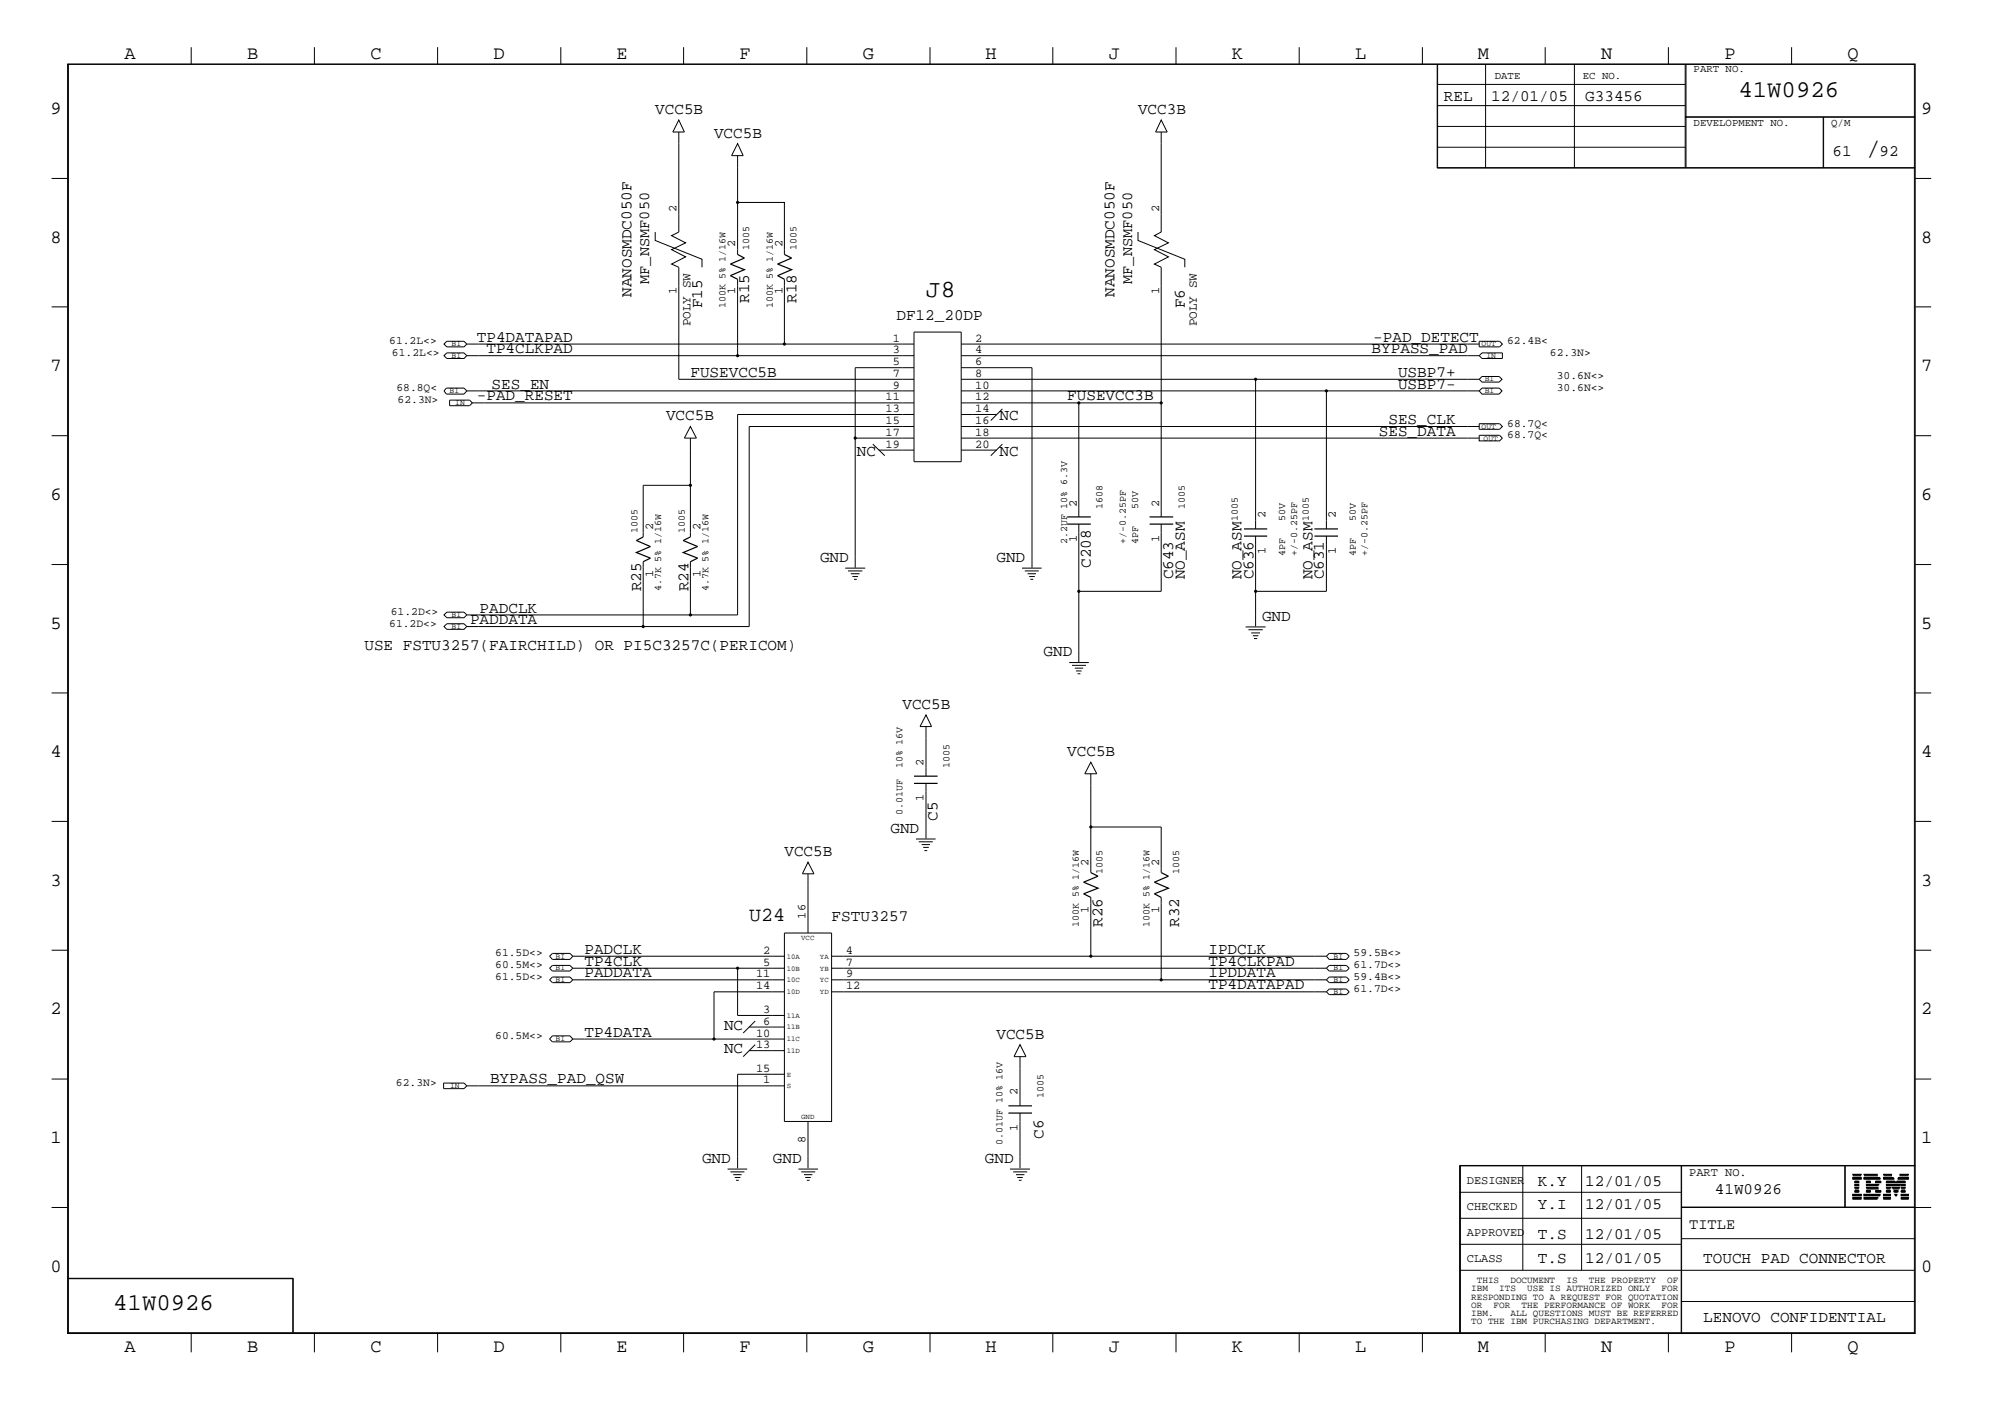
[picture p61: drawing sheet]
<svg xmlns="http://www.w3.org/2000/svg" width="423mm" height="300mm" viewBox="0 0 423 300" stroke-linecap="round" stroke-linejoin="round" font-family="sans-serif">
<defs><g id="words">
<g font-size="5.2">
<text x="395" y="32.9">/</text>
<text x="196" y="62.8">J8</text>
</g>
<g font-size="5.1">
<text x="368" y="20.5">41W0926</text>
<text x="24" y="277.2">41W0926</text>
</g>
<text font-size="4.2" x="158.6" y="194.9">U24</text>
<g font-size="4">
<text x="26.3" y="12.5">A</text>
<text x="52.3" y="12.5">B</text>
<text x="78.4" y="12.5">C</text>
<text x="104.5" y="12.5">D</text>
<text x="130.5" y="12.5">E</text>
<text x="156.5" y="12.5">F</text>
<text x="182.6" y="12.5">G</text>
<text x="208.6" y="12.5">H</text>
<text x="234.7" y="12.5">J</text>
<text x="260.8" y="12.5">K</text>
<text x="286.9" y="12.5">L</text>
<text x="312.8" y="12.5">M</text>
<text x="338.9" y="12.5">N</text>
<text x="365" y="12.5">P</text>
<text x="391.1" y="12.5">Q</text>
<text x="10.7" y="24.1">9</text>
<text x="406.7" y="24.1">9</text>
<text x="10.7" y="51.4">8</text>
<text x="406.7" y="51.4">8</text>
<text x="10.7" y="78.6">7</text>
<text x="406.7" y="78.6">7</text>
<text x="10.7" y="105.8">6</text>
<text x="406.7" y="105.8">6</text>
<text x="10.7" y="133.1">5</text>
<text x="406.7" y="133.1">5</text>
<text x="10.7" y="160.2">4</text>
<text x="406.7" y="160.2">4</text>
<text x="10.7" y="187.5">3</text>
<text x="406.7" y="187.5">3</text>
<text x="10.7" y="214.6">2</text>
<text x="406.7" y="214.6">2</text>
<text x="10.7" y="241.9">1</text>
<text x="406.7" y="241.9">1</text>
<text x="10.7" y="269.2">0</text>
<text x="406.7" y="269.2">0</text>
<text x="26.3" y="286.2">A</text>
<text x="52.3" y="286.2">B</text>
<text x="78.4" y="286.2">C</text>
<text x="104.5" y="286.2">D</text>
<text x="130.5" y="286.2">E</text>
<text x="156.5" y="286.2">F</text>
<text x="182.6" y="286.2">G</text>
<text x="208.6" y="286.2">H</text>
<text x="234.7" y="286.2">J</text>
<text x="260.8" y="286.2">K</text>
<text x="286.9" y="286.2">L</text>
<text x="312.8" y="286.2">M</text>
<text x="338.9" y="286.2">N</text>
<text x="365" y="286.2">P</text>
<text x="391.1" y="286.2">Q</text>
</g>
<g font-size="3.4">
<text x="305.6" y="21.4">REL</text>
<text x="315.6" y="21.4">12/01/05</text>
<text x="335.5" y="21.4">G33456</text>
<text x="138.7" y="24.2">VCC5B</text>
<text x="151.1" y="29.2">VCC5B</text>
<text x="240.9" y="24.2">VCC3B</text>
<text x="387.9" y="32.9">61</text>
<text x="397.8" y="32.9">92</text>
<text x="133.7" y="62.8" transform="rotate(-90 133.7 62.8)">NANOSMDC050F</text>
<text x="148.6" y="65.3" transform="rotate(-90 148.6 65.3)">F15</text>
<text x="158.6" y="64.1" transform="rotate(-90 158.6 64.1)">R15</text>
<text x="168.6" y="64.1" transform="rotate(-90 168.6 64.1)">R18</text>
<text x="235.9" y="62.8" transform="rotate(-90 235.9 62.8)">NANOSMDC050F</text>
<text x="250.8" y="65.3" transform="rotate(-90 250.8 65.3)">F6</text>
<text x="189.7" y="67.8">DF12_20DP</text>
<text x="100.9" y="72.3">TP4DATAPAD</text>
<text x="103" y="74.8">TP4CLKPAD</text>
<text x="290.3" y="74.8">BYPASS_PAD</text>
<text x="290.7" y="72.3">-PAD_DETECT</text>
<text x="104.1" y="82.3">SES_EN</text>
<text x="146.1" y="79.8">FUSEVCC5B</text>
<text x="295.9" y="79.8">USBP7+</text>
<text x="295.9" y="82.3">USBP7-</text>
<text x="100.9" y="84.8">-PAD_RESET</text>
<text x="141" y="89">VCC5B</text>
<text x="211.6" y="88.9">NC</text>
<text x="225.9" y="84.8">FUSEVCC3B</text>
<text x="293.9" y="89.7">SES_CLK</text>
<text x="291.8" y="92.2">SES_DATA</text>
<text x="181.4" y="96.4">NC</text>
<text x="211.6" y="96.4">NC</text>
<text x="173.6" y="118.9">GND</text>
<text x="210.9" y="118.9">GND</text>
<text x="135.7" y="125.1" transform="rotate(-90 135.7 125.1)">R25</text>
<text x="145.7" y="125.1" transform="rotate(-90 145.7 125.1)">R24</text>
<text x="230.9" y="120.1" transform="rotate(-90 230.9 120.1)">C208</text>
<text x="248.3" y="122.6" transform="rotate(-90 248.3 122.6)">C643</text>
<text x="250.8" y="122.6" transform="rotate(-90 250.8 122.6)">NO_ASM</text>
<text x="262.8" y="122.6" transform="rotate(-90 262.8 122.6)">NO_ASM</text>
<text x="265.3" y="122.6" transform="rotate(-90 265.3 122.6)">C636</text>
<text x="277.8" y="122.6" transform="rotate(-90 277.8 122.6)">NO_ASM</text>
<text x="280.2" y="122.6" transform="rotate(-90 280.2 122.6)">C631</text>
<text x="101.5" y="129.6">PADCLK</text>
<text x="267.1" y="131.3">GND</text>
<text x="77.1" y="137.6">USE FSTU3257(FAIRCHILD) OR PI5C3257C(PERICOM)</text>
<text x="99.5" y="132.1">PADDATA</text>
<text x="220.9" y="138.9">GND</text>
<text x="191" y="150">VCC5B</text>
<text x="225.9" y="160">VCC5B</text>
<text x="198.5" y="173.7" transform="rotate(-90 198.5 173.7)">C5</text>
<text x="188.5" y="176.2">GND</text>
<text x="166" y="181.2">VCC5B</text>
<text x="176" y="194.9">FSTU3257</text>
<text x="233.3" y="196.2" transform="rotate(-90 233.3 196.2)">R26</text>
<text x="249.6" y="196.2" transform="rotate(-90 249.6 196.2)">R32</text>
<text x="123.7" y="201.9">PADCLK</text>
<text x="255.8" y="201.9">IPDCLK</text>
<text x="123.7" y="206.8">PADDATA</text>
<text x="123.7" y="204.4">TP4CLK</text>
<text x="255.8" y="209.4">TP4DATAPAD</text>
<text x="255.8" y="204.4">TP4CLKPAD</text>
<text x="255.8" y="206.8">IPDDATA</text>
<text x="123.7" y="219.4">TP4DATA</text>
<text x="153.2" y="217.9">NC</text>
<text x="210.9" y="219.9">VCC5B</text>
<text x="153.2" y="222.9">NC</text>
<text x="103.7" y="229.3">BYPASS_PAD_QSW</text>
<text x="220.9" y="241" transform="rotate(-90 220.9 241)">C6</text>
<text x="148.6" y="246">GND</text>
<text x="163.6" y="246">GND</text>
<text x="208.4" y="246">GND</text>
<text x="325.5" y="251">K.Y</text>
<text x="335.5" y="251">12/01/05</text>
<text x="325.5" y="255.9">Y.I</text>
<text x="335.5" y="255.9">12/01/05</text>
<text x="363" y="252.7">41W0926</text>
<text x="325.5" y="262.2">T.S</text>
<text x="335.5" y="262.2">12/01/05</text>
<text x="325.5" y="267.2">T.S</text>
<text x="335.5" y="267.2">12/01/05</text>
<text x="360.5" y="267.2">TOUCH PAD CONNECTOR</text>
<text x="360.5" y="279.7">LENOVO CONFIDENTIAL</text>
</g>
<g font-size="3.2">
<text x="137.4" y="60.1" transform="rotate(-90 137.4 60.1)">MF_NSMF050</text>
<text x="239.6" y="60.1" transform="rotate(-90 239.6 60.1)">MF_NSMF050</text>
<text x="357.5" y="260">TITLE</text>
</g>
<g font-size="2.7">
<text x="146.1" y="69.1" transform="rotate(-90 146.1 69.1)">POLY SW</text>
<text x="253.3" y="69.1" transform="rotate(-90 253.3 69.1)">POLY SW</text>
</g>
<g font-size="2.5">
<text x="143.2" y="44.9" transform="rotate(-90 143.2 44.9)">2</text>
<text x="245.4" y="44.9" transform="rotate(-90 245.4 44.9)">2</text>
<text x="155.6" y="52.3" transform="rotate(-90 155.6 52.3)">2</text>
<text x="165.6" y="52.3" transform="rotate(-90 165.6 52.3)">2</text>
<text x="143.2" y="62.3" transform="rotate(-90 143.2 62.3)">1</text>
<text x="155.6" y="62.3" transform="rotate(-90 155.6 62.3)">1</text>
<text x="165.6" y="62.3" transform="rotate(-90 165.6 62.3)">1</text>
<text x="245.4" y="62.3" transform="rotate(-90 245.4 62.3)">1</text>
<text x="189" y="72.3">1</text>
<text x="189" y="77.3">5</text>
<text x="189" y="74.8">3</text>
<text x="206.4" y="74.8">4</text>
<text x="206.4" y="72.3">2</text>
<text x="206.4" y="77.3">6</text>
<text x="189" y="79.8">7</text>
<text x="189" y="82.3">9</text>
<text x="206.4" y="79.8">8</text>
<text x="206.4" y="82.3">10</text>
<text x="187.5" y="84.8">11</text>
<text x="187.5" y="87.2">13</text>
<text x="187.5" y="89.7">15</text>
<text x="206.4" y="84.8">12</text>
<text x="206.4" y="87.2">14</text>
<text x="206.4" y="89.7">16</text>
<text x="187.5" y="92.2">17</text>
<text x="187.5" y="94.7">19</text>
<text x="206.4" y="92.2">18</text>
<text x="206.4" y="94.7">20</text>
<text x="227.9" y="107.2" transform="rotate(-90 227.9 107.2)">2</text>
<text x="245.4" y="107.2" transform="rotate(-90 245.4 107.2)">2</text>
<text x="138.3" y="112.2" transform="rotate(-90 138.3 112.2)">2</text>
<text x="148.3" y="112.2" transform="rotate(-90 148.3 112.2)">2</text>
<text x="267.9" y="109.6" transform="rotate(-90 267.9 109.6)">2</text>
<text x="282.8" y="109.6" transform="rotate(-90 282.8 109.6)">2</text>
<text x="227.9" y="114.7" transform="rotate(-90 227.9 114.7)">1</text>
<text x="245.4" y="114.7" transform="rotate(-90 245.4 114.7)">1</text>
<text x="267.9" y="117.2" transform="rotate(-90 267.9 117.2)">1</text>
<text x="282.8" y="117.2" transform="rotate(-90 282.8 117.2)">1</text>
<text x="138.3" y="122.2" transform="rotate(-90 138.3 122.2)">1</text>
<text x="148.3" y="122.2" transform="rotate(-90 148.3 122.2)">1</text>
<text x="195.5" y="162.1" transform="rotate(-90 195.5 162.1)">2</text>
<text x="195.5" y="169.5" transform="rotate(-90 195.5 169.5)">1</text>
<text x="230.4" y="183.2" transform="rotate(-90 230.4 183.2)">2</text>
<text x="245.4" y="183.2" transform="rotate(-90 245.4 183.2)">2</text>
<text x="170.5" y="194.4" transform="rotate(-90 170.5 194.4)">16</text>
<text x="230.4" y="193.2" transform="rotate(-90 230.4 193.2)">1</text>
<text x="245.4" y="193.2" transform="rotate(-90 245.4 193.2)">1</text>
<text x="161.5" y="201.9">2</text>
<text x="179.1" y="201.9">4</text>
<text x="160" y="206.8">11</text>
<text x="160" y="209.4">14</text>
<text x="161.5" y="204.4">5</text>
<text x="179.1" y="204.4">7</text>
<text x="179.1" y="206.8">9</text>
<text x="179.1" y="209.4">12</text>
<text x="161.5" y="214.4">3</text>
<text x="160" y="219.4">10</text>
<text x="160" y="221.8">13</text>
<text x="161.5" y="216.8">6</text>
<text x="160" y="226.8">15</text>
<text x="161.5" y="229.3">1</text>
<text x="215.4" y="231.8" transform="rotate(-90 215.4 231.8)">2</text>
<text x="215.4" y="239.4" transform="rotate(-90 215.4 239.4)">1</text>
<text x="170.5" y="241.8" transform="rotate(-90 170.5 241.8)">8</text>
<text x="310.5" y="250.6">DESIGNER</text>
<text x="357.5" y="248.8">PART NO.</text>
<text x="310.5" y="256.1">CHECKED</text>
<text x="310.5" y="261.5">APPROVED</text>
<text x="310.5" y="267">CLASS</text>
</g>
<g font-size="2.4">
<text x="82.4" y="72.8">61.2L&lt;&gt;</text>
<text x="83" y="75.3">61.2L&lt;&gt;</text>
<text x="319" y="72.8">62.4B&lt;</text>
<text x="328.1" y="75.3">62.3N&gt;</text>
<text x="83.9" y="82.7">68.8Q&lt;</text>
<text x="329.5" y="80.3">30.6N&lt;&gt;</text>
<text x="329.5" y="82.7">30.6N&lt;&gt;</text>
<text x="84.2" y="85.3">62.3N&gt;</text>
<text x="319" y="92.7">68.7Q&lt;</text>
<text x="319" y="90.3">68.7Q&lt;</text>
<text x="82.7" y="130.1">61.2D&lt;&gt;</text>
<text x="82.4" y="132.6">61.2D&lt;&gt;</text>
<text x="104.8" y="202.4">61.5D&lt;&gt;</text>
<text x="286.5" y="202.4">59.5B&lt;&gt;</text>
<text x="104.8" y="207.3">61.5D&lt;&gt;</text>
<text x="104.8" y="204.9">60.5M&lt;&gt;</text>
<text x="286.5" y="209.9">61.7D&lt;&gt;</text>
<text x="286.5" y="204.9">61.7D&lt;&gt;</text>
<text x="286.5" y="207.3">59.4B&lt;&gt;</text>
<text x="104.8" y="219.9">60.5M&lt;&gt;</text>
<text x="83.8" y="229.8">62.3N&gt;</text>
</g>
<g font-size="2.3">
<text x="316.4" y="16.7">DATE</text>
<text x="335" y="16.7">EC NO.</text>
<text x="358.5" y="15.2">PART NO.</text>
<text x="358.5" y="26.6">DEVELOPMENT NO.</text>
<text x="387.6" y="26.6">Q/M</text>
</g>
<g font-size="2.1">
<text x="158.6" y="52.8" transform="rotate(-90 158.6 52.8)">1005</text>
<text x="168.6" y="52.8" transform="rotate(-90 168.6 52.8)">1005</text>
<text x="153.6" y="65.3" transform="rotate(-90 153.6 65.3)">100K 5% 1/16W</text>
<text x="163.6" y="65.3" transform="rotate(-90 163.6 65.3)">100K 5% 1/16W</text>
<text x="233.3" y="107.7" transform="rotate(-90 233.3 107.7)">1608</text>
<text x="240.9" y="107.7" transform="rotate(-90 240.9 107.7)">50V</text>
<text x="250.8" y="107.7" transform="rotate(-90 250.8 107.7)">1005</text>
<text x="135" y="112.7" transform="rotate(-90 135 112.7)">1005</text>
<text x="144.9" y="112.7" transform="rotate(-90 144.9 112.7)">1005</text>
<text x="262" y="110.2" transform="rotate(-90 262 110.2)">1005</text>
<text x="272" y="110.2" transform="rotate(-90 272 110.2)">50V</text>
<text x="277" y="110.2" transform="rotate(-90 277 110.2)">1005</text>
<text x="287" y="110.2" transform="rotate(-90 287 110.2)">50V</text>
<text x="225.9" y="115.1" transform="rotate(-90 225.9 115.1)">2.2UF 10% 6.3V</text>
<text x="238.3" y="115.1" transform="rotate(-90 238.3 115.1)">+/-0.25PF</text>
<text x="240.9" y="115.1" transform="rotate(-90 240.9 115.1)">4PF</text>
<text x="272" y="117.7" transform="rotate(-90 272 117.7)">4PF</text>
<text x="274.6" y="117.7" transform="rotate(-90 274.6 117.7)">+/-0.25PF</text>
<text x="287" y="117.7" transform="rotate(-90 287 117.7)">4PF</text>
<text x="289.5" y="117.7" transform="rotate(-90 289.5 117.7)">+/-0.25PF</text>
<text x="140" y="125.1" transform="rotate(-90 140 125.1)">4.7K 5% 1/16W</text>
<text x="149.9" y="125.1" transform="rotate(-90 149.9 125.1)">4.7K 5% 1/16W</text>
<text x="191" y="162.5" transform="rotate(-90 191 162.5)">10% 16V</text>
<text x="201" y="162.5" transform="rotate(-90 201 162.5)">1005</text>
<text x="191" y="172.5" transform="rotate(-90 191 172.5)">0.01UF</text>
<text x="233.3" y="184.9" transform="rotate(-90 233.3 184.9)">1005</text>
<text x="249.6" y="184.9" transform="rotate(-90 249.6 184.9)">1005</text>
<text x="228.3" y="196.2" transform="rotate(-90 228.3 196.2)">100K 5% 1/16W</text>
<text x="243.3" y="196.2" transform="rotate(-90 243.3 196.2)">100K 5% 1/16W</text>
<text x="220.9" y="232.3" transform="rotate(-90 220.9 232.3)">1005</text>
<text x="212.2" y="242.2" transform="rotate(-90 212.2 242.2)">0.01UF 10% 16V</text>
</g>
<g font-size="2">
<text x="311.4" y="273.2">IBM</text>
<text x="311.4" y="275">RESPONDING TO A REQUEST FOR QUOTATION</text>
<text x="312.6" y="271.4">THIS</text>
<text x="317.3" y="273.2">ITS</text>
<text x="319.7" y="271.4">DOCUMENT</text>
<text x="323.3" y="273.2">USE IS AUTHORIZED ONLY</text>
<text x="331.6" y="271.4">IS</text>
<text x="336.3" y="271.4">THE PROPERTY</text>
<text x="351.7" y="273.2">FOR</text>
<text x="352.9" y="271.4">OF</text>
<text x="311.4" y="276.7">OR</text>
<text x="311.4" y="278.6">IBM.</text>
<text x="311.4" y="280.2">TO THE IBM PURCHASING DEPARTMENT.</text>
<text x="316.1" y="276.7">FOR</text>
<text x="319.7" y="278.6">ALL QUESTIONS MUST BE REFERRED</text>
<text x="322.1" y="276.7">THE PERFORMANCE OF WORK</text>
<text x="351.7" y="276.7">FOR</text>
</g>
<g font-size="1.7">
<text x="95.6" y="75.7">BI</text>
<text x="95.6" y="73.2">BI</text>
<text x="313.6" y="73.2">OUT</text>
<text x="314.6" y="75.7">IN</text>
<text x="95.2" y="83.2">BI</text>
<text x="314.3" y="80.7">BI</text>
<text x="314.3" y="83.2">BI</text>
<text x="96.4" y="85.7">IN</text>
<text x="313.6" y="90.7">OUT</text>
<text x="314" y="93.2">OUT</text>
<text x="95.6" y="130.6">BI</text>
<text x="95.6" y="133.1">BI</text>
<text x="117.6" y="202.9">BI</text>
<text x="282.3" y="202.9">BI</text>
<text x="117.6" y="207.9">BI</text>
<text x="117.6" y="205.3">BI</text>
<text x="282.3" y="207.9">BI</text>
<text x="282.3" y="205.3">BI</text>
<text x="282.3" y="210.3">BI</text>
<text x="117.6" y="220.3">BI</text>
<text x="95.2" y="230.2">IN</text>
</g>
<g font-size="1.6">
<text x="166.5" y="202.9">10A</text>
<text x="169.6" y="198.9">VCC</text>
<text x="173.6" y="202.9">YA</text>
<text x="166.5" y="207.9">10C</text>
<text x="166.5" y="205.4">10B</text>
<text x="173.6" y="207.9">YC</text>
<text x="173.6" y="205.4">YB</text>
<text x="166.5" y="215.4">11A</text>
<text x="166.5" y="210.4">10D</text>
<text x="173.6" y="210.4">YD</text>
<text x="166.5" y="220.3">11C</text>
<text x="166.5" y="217.8">11B</text>
<text x="166.5" y="222.8">11D</text>
<text x="166.5" y="227.8">E</text>
<text x="166.5" y="230.3">S</text>
<text x="169.6" y="236.8">GND</text>
</g>
</g></defs>
<g fill="none" stroke="#000" stroke-width=".21">
<path d="M14.3 13.5h391.1v268.7h-391.1zM14.5 13.6h390.7v268.4h-390.7zM40.5 10v3.5M66.5 10v3.5M92.6 10v3.5M118.7 10v3.5M144.7 10v3.5M170.8 10v3.5M196.9 10v3.5M222.8 10v3.5M248.9 10v3.5M275 10v3.5"/>
<path d="M301.1 10v3.5M304.2 13.5v22.1h101.2M304.2 17.9h52.5M304.3 13.5v22.1M314.5 13.5v22.1M327.1 10v3.5M333.2 13.5v22.1M353.1 10v3.5M356.7 13.5v22.1M356.9 13.5v22.1M379.2 10v3.5M10.9 37.8h3.4"/>
<path d="M143.7 25.4l1.2 2.5h-2.5zM143.7 27.9v21.2l-1.5 .8 2.9 1.5-2.9 1.4 2.9 1.6-2.9 1.5 1.5 .7v23.7h49.8M156.1 30.4l1.2 2.5h-2.4zM156.1 32.9v9.9M245.8 25.4l1.3 2.5h-2.5zM245.8 27.9v21.2l-1.5 .8 3 1.5-3 1.4 3 1.6-3 1.5 1.5 .7v52.8M304.2 35.5h101.2M304.2 26.8h52.5M304.2 22.4h52.5M304.3 31.2h52.4M356.7 24.8h48.7M356.7 24.7h48.7"/>
<path d="M385.9 24.8v10.8M386 24.8v10.8M405.4 37.8h3.4M138.7 49.1v1.8l9.9 4v1.7M156.1 59.1v16.2h37.4M156.1 53.8v-11h9.9v11M166 59.1v13.7h27.5M240.9 49.1v1.8l9.9 4v1.7M10.9 64.9h3.4M94 75.3l.6-.6h3.6l.6 .6-.6 .6h-3.6zM94 72.8l.6-.6h3.6l.6 .6-.6 .6h-3.6zM98.8 75.3h57.3"/>
<path d="M98.8 72.8h67.2M193.5 70.3h10v27.4h-10zM193.5 77.8h-12.5v42.3M203.5 77.8h14.9v42.3M203.5 75.3h109.6M203.5 72.8h109.6M313.1 72.2h4.3l.6 .6-.6 .6h-4.3zM313.7 79.7h3.6l.6 .6-.6 .6h-3.6l-.6-.6zM313.7 74.7h4.3v1.2h-4.3l-.6-.6zM405.4 64.9h3.4M10.9 92.2h3.4M94.5 82.1h3.7l.6 .6-.6 .7h-3.7l-.5-.7z"/>
<path d="M95.2 84.7h4.2l.6 .6-.6 .6h-4.2zM98.8 82.7h94.7M100 85.3h93.5M146.1 90.3l1.3 2.4h-2.5zM146.1 92.7v20.9M181 92.7h12.5M184.7 94l2.6 2.4M186 95.3h7.5M193.5 87.7h-37.4v42.4h-57.3M193.5 90.3h-34.9v42.3h-59.8M203.5 92.7h109.6M203.5 95.3h7.4"/>
<path d="M203.5 90.3h109.6M203.5 87.7h7.4M203.5 85.3h42.3M203.5 82.7h109.6M203.5 80.3h109.6M212.2 94l-2.5 2.4M212.2 86.5l-2.5 2.5M228.3 85.3v24.1M265.8 80.3v31.6M280.8 82.7v29.2M313.1 89.7h4.3l.6 .6-.6 .5h-4.3zM313.1 92.1h4.3l.6 .6-.6 .6h-4.3z"/>
<path d="M313.7 82.1h3.6l.6 .6-.6 .7h-3.6l-.6-.7zM405.4 92.2h3.4M10.9 119.5h3.4M136.1 118.9v13.7M146.1 118.9v11.2M146.1 102.7h-10v10.9M228.3 110.9v29.2M245.8 110.9v14.2h-17.5M265.8 113.5v19.1M280.8 113.5v11.6h-15M405.4 119.5h3.4M94 130.1l.6-.6h3.6l.6 .6-.6 .6h-3.6z"/>
<path d="M94 132.6l.6-.6h3.6l.6 .6-.6 .6h-3.6zM178.9 120.2h4.2M179.5 120.8h3M180.1 121.4h1.8M180.4 122h1.2M180.8 122.6h.6M216.3 120.2h4.2M216.9 120.8h3M217.5 121.4h1.8M217.8 122h1.2M218.1 122.6h.6M263.7 132.7h4.2"/>
<path d="M264.2 133.3h3.1M264.8 133.9h1.9M265.2 134.5h1.2M265.4 135.1h.7M10.9 146.6h3.4M196 151.3l1.2 2.5h-2.5zM196 153.8v10.5M226.3 140.2h4.2M226.9 140.8h3M227.5 141.4h1.8M227.8 142h1.1M228.1 142.6h.6"/>
<path d="M405.4 146.6h3.4M10.9 173.8h3.4M193.9 177.5h4.1M194.5 178.1h2.9M195.1 178.7h1.8M195.4 179.3h1.2M196 165.8v11.7M230.9 161.3l1.3 2.4h-2.6zM230.9 163.7v21M230.9 175h14.9v9.7M405.4 173.8h3.4M166 197.4h10v39.9h-10z"/>
<path d="M171 182.5l1.3 2.4h-2.5zM171 184.9v12.5M195.7 180h.6M230.9 189.9v12.5M245.8 189.9v17.4M10.9 201.1h3.4M116.3 202.4l.6-.6h3.8l.5 .6-.5 .6h-3.8zM116.3 204.9l.6-.6h3.8l.5 .6-.5 .6h-3.8zM116.9 206.8h3.8l.5 .5-.5 .6h-3.8l-.6-.6zM116.9 219.2h3.8l.5 .7-.5 .6h-3.8l-.6-.6zM121.2 204.9h34.9v10h9.9M121.2 207.3h44.8"/>
<path d="M121.2 202.4h44.8M121.2 219.9h44.8M156.1 204.9h9.9M158.6 217.3h7.4M159.9 216.1l-2.6 2.5M166 209.9h-14.9v10M176 209.9h104.8M176 207.3h104.8M176 204.9h104.8M176 202.4h104.8M280.8 207.3l.5-.5h3.7l.6 .5-.6 .6h-3.7zM280.8 202.4l.5-.6h3.7l.6 .6-.6 .6h-3.7z"/>
<path d="M280.8 204.9l.5-.6h3.7l.6 .6-.6 .6h-3.7zM281.3 209.3h3.7l.6 .6-.6 .6h-3.7l-.5-.6zM405.4 201.1h3.4M10.9 228.3h3.4M93.9 229.2h4.3l.6 .6-.6 .6h-4.3zM98.8 229.8h67.2M158.6 222.3h7.4M159.9 221.1l-2.6 2.5M166 227.3h-9.9v19.9M171 237.3v9.9M215.9 221.1l1.3 2.5h-2.6zM215.9 223.6v10.4"/>
<path d="M215.9 235.5v11.7M405.4 228.3h3.4M10.9 255.5h3.4M154 247.4h4.2M154.6 248h3M155.2 248.6h1.8M155.5 249.2h1.2M155.8 249.8h.6M169 247.4h4.1M169.6 248h3M170.2 248.6h1.8M170.4 249.2h1.2"/>
<path d="M170.8 249.8h.6M213.8 247.4h4.2M214.5 248h2.9M215.1 248.6h1.7M215.3 249.2h1.2M215.6 249.8h.6M308.9 246.7h96.5M308.9 257.8h47M308.9 252.3h47M309.1 246.6v35.4M322.3 246.6v22.2M334.8 246.6v22.2"/>
<path d="M355.9 246.6v35.4M355.9 255.4h49.5M355.9 255.5h52.9M390.5 246.6v8.9M390.6 246.6v8.9M392.2 253.7h1.8zM392.2 253.6h1.8zM392.2 253.4l1.8 .1zM392.2 253l1.8 .1zM392.2 252.8l1.8 .1zM392.2 252.7l1.8 .1zM392.2 249.4l1.8 .1z"/>
<path d="M392.2 249.3l1.8 .1zM392.2 249.2l1.8 .1zM392.2 248.8h1.8zM392.2 248.7h1.8zM392.2 248.5l1.8 .1zM392.6 252.3h.8zM392.6 252.1l.8 .1zM392.6 252l.8 .1zM392.6 251.6h.8zM392.6 251.5h.8zM392.6 251.3l.8 .1zM392.6 250.9l.8 .1z"/>
<path d="M392.6 250.8h.8zM392.6 250.6l.8 .1zM392.6 250.2l.8 .1zM392.6 250l.8 .1zM392.6 249.9h.8zM394.5 253.7h2.8zM394.5 253.6h2.9zM394.5 253.4l3 .1zM394.5 248.8h3zM394.5 248.7h2.9zM394.5 248.5l2.8 .1zM394.5 253l3.3 .1z"/>
<path d="M394.5 252.8l3.4 .1zM394.5 252.7l3.4 .1zM394.5 249.4l3.4 .1zM394.5 249.3l3.4 .1zM394.5 249.2l3.3 .1zM395.1 251.6h2.6zM395.1 251.5h2.5zM395.1 251.3l2.4 .1zM395.1 250.9l2.4 .1zM395.1 250.8h2.5zM395.1 250.6l2.6 .1zM395.1 252.3h.8z"/>
<path d="M395.1 252.1l.8 .1zM395.1 252l.8 .1zM395.1 250.2l.8 .1zM395.1 250l.8 .1zM395.1 249.9h.8zM397 252.3h1.1zM397 252.1l1.1 .1zM397 252l1.1 .1zM397 250.2l1.1 .1zM397 250l1.1 .1zM397 249.9h1.1zM398.7 253.7h1.4z"/>
<path d="M398.7 253.6h1.4zM398.7 253.4l1.4 .1zM398.7 253l1.4 .1zM398.7 252.8l1.4 .1zM398.7 252.7l1.4 .1zM398.7 249.4l2.2 .1zM398.7 249.3l2.1 .1zM398.7 249.2l2 .1zM398.7 248.8h1.8zM398.7 248.7h1.8zM398.7 248.5l1.7 .1zM399.3 252.3h.8z"/>
<path d="M399.3 252.1l.8 .1zM399.3 252l.8 .1zM399.3 251.6h.8zM399.3 251.5h.8zM399.3 251.3l.8 .1zM399.3 250.9l.8 .1zM399.3 250.8h.8zM399.3 250.6l.8 .1zM399.3 250.2l1.9 .1zM399.3 250l1.9 .1zM399.3 249.9h1.8zM400.3 250.6l2 .1z"/>
<path d="M400.4 250.9l1.8 .1zM400.4 250.8h1.8zM400.5 251.3l1.6 .1zM400.6 251.5h1.5zM400.6 251.6h1.4zM400.9 252.1l.8 .1zM400.9 252l.8 .1zM401 252.3h.7zM401.1 252.7l.4 .1zM401.2 252.8l.3 .1zM401.2 253l.2 .1zM401.4 250.2l1.9 .1z"/>
<path d="M401.5 250l1.8 .1zM401.5 249.9h1.8zM401.7 249.4l2.2 .1zM401.8 249.3l2.1 .1zM401.8 249.2l2.1 .1zM402.1 248.8h1.8zM402.1 248.7h1.8zM402.2 248.5l1.7 .1zM402.4 253.7h1.5zM402.4 253.6h1.5zM402.4 253.4l1.5 .1zM402.4 253l1.5 .1z"/>
<path d="M402.4 252.8l1.5 .1zM402.4 252.7l1.5 .1zM402.4 252.3h.9zM402.4 252.1l.9 .1zM402.4 252l.9 .1zM402.4 251.6h.9zM402.4 251.5h.9zM402.4 251.3l.9 .1zM402.4 250.9l.9 .1zM402.4 250.8h.9zM402.4 250.6l.9 .1zM405.4 246.6h-96.5v35.4"/>
<path d="M14.3 270.5h47.8v11.5M14.3 270.6h47.8M62 270.5v11.5M308.9 268.8h96.5M308.9 263.3h47M355.9 275.4h49.5M355.9 262.1h49.5M40.5 282v4.2M66.5 282v4.2M92.6 282v4.2M118.7 282v4.2M144.7 282v4.2"/>
<path d="M170.8 282v4.2M196.9 282v4.2M222.8 282v4.2M248.9 282v4.2M275 282v4.2M301.1 282v4.2M327.1 282v4.2M353.1 282v4.2M379.2 282v4.2"/>
</g>
<g fill="none" stroke="#000" stroke-width=".25">
<path d="M156.1 53.8l1.5 .8-3 1.3 3 1.2-3 1.2 1.5 .8M166 53.8l1.6 .8-3 1.3 3 1.2-3 1.2 1.4 .8M136.1 113.6l-1.4 .8 3 1.3-3 1.2 3 1.2-1.6 .8M146.1 113.6l-1.5 .8 3.1 1.3-3.1 1.2 3.1 1.2-1.6 .8M225.9 110.9h5M225.9 109.4h5M243.3 110.9h5M243.3 109.4h5M263.3 113.5h4.9M263.3 111.9h4.9M278.2 113.5h5M278.2 111.9h5"/>
<path d="M193.5 165.8h5M193.5 164.3h5M230.9 184.7l1.5 .7-3 1.3 3 1.3-3 1.1 1.5 .8M245.8 184.7l1.5 .7-3 1.3 3 1.3-3 1.1 1.5 .8M213.4 235.5h5M213.4 234h5"/>
</g>
<g fill="#000">
<circle cx="156.1" cy="42.8" r=".34"/>
<circle cx="156.1" cy="75.3" r=".34"/>
<circle cx="166" cy="72.8" r=".34"/>
<circle cx="181" cy="92.7" r=".34"/>
<circle cx="228.3" cy="85.3" r=".34"/>
<circle cx="245.8" cy="85.3" r=".34"/>
<circle cx="265.8" cy="80.3" r=".34"/>
<circle cx="280.8" cy="82.7" r=".34"/>
<circle cx="146.1" cy="102.7" r=".34"/>
<circle cx="136.1" cy="132.6" r=".34"/>
<circle cx="146.1" cy="130.1" r=".34"/>
<circle cx="228.3" cy="125.1" r=".34"/>
<circle cx="265.8" cy="125.1" r=".34"/>
<circle cx="230.9" cy="175" r=".34"/>
<circle cx="151.1" cy="219.9" r=".34"/>
<circle cx="156.1" cy="204.9" r=".34"/>
<circle cx="230.9" cy="202.4" r=".34"/>
<circle cx="245.8" cy="207.3" r=".34"/>
</g>
<use href="#words"/>
</svg>
